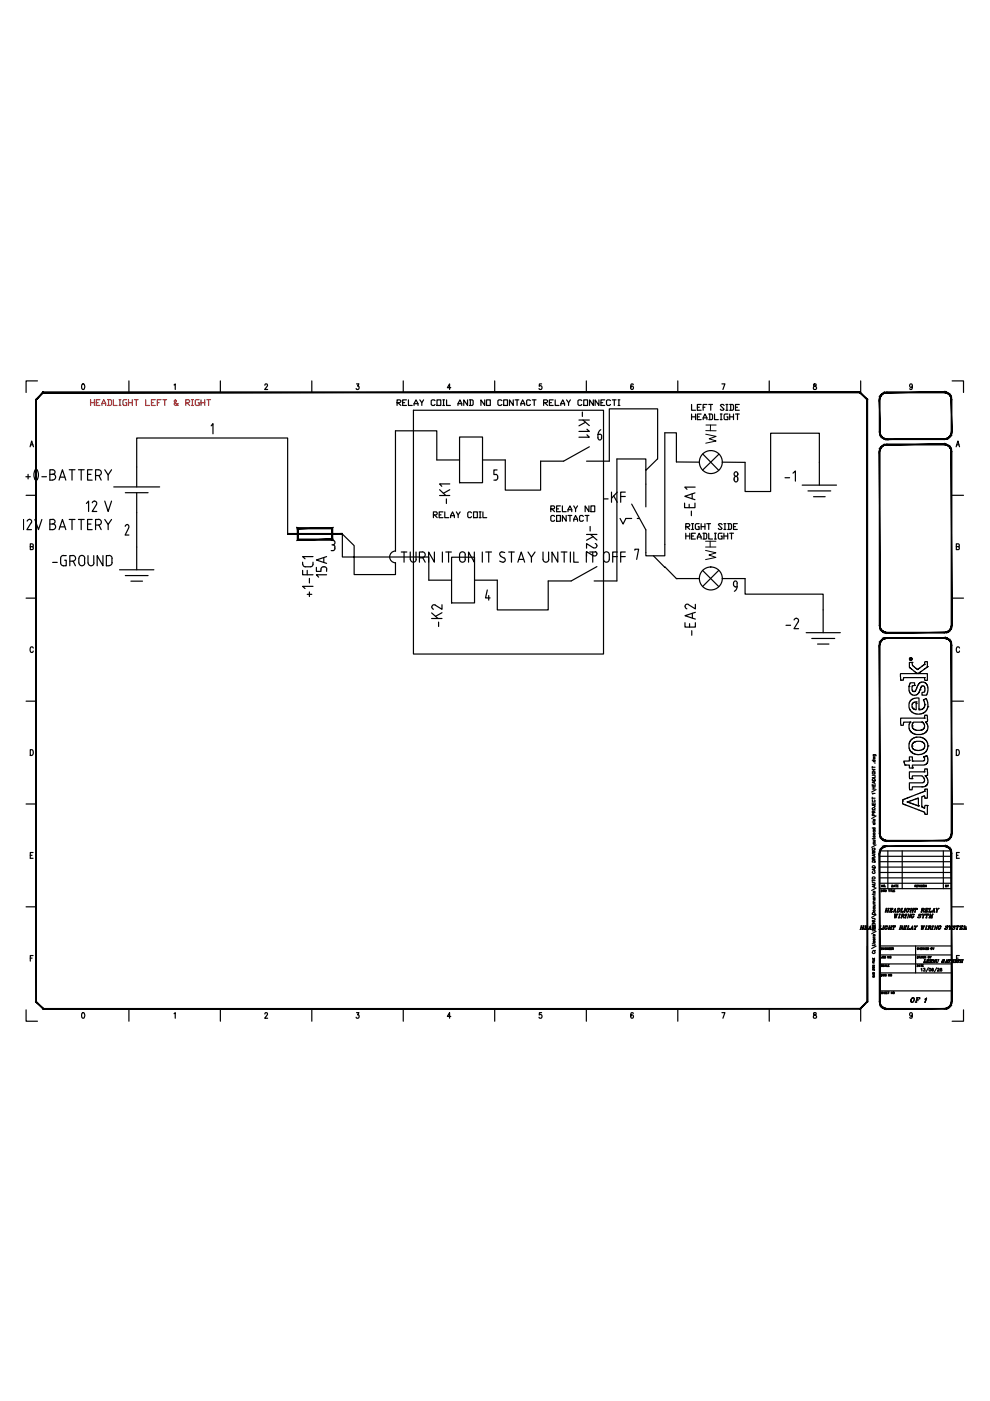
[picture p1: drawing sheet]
<svg xmlns="http://www.w3.org/2000/svg" width="210mm" height="297mm" viewBox="0 0 210 297" stroke-linecap="round" stroke-linejoin="round" font-family="sans-serif">
<defs><g id="words">
<text font-size="5.7" x="9.9" y="121.4">-GROUND</text>
<g font-size="5.3">
<text x="125.2" y="94.5">6</text>
<text x="152.8" y="95.2" transform="rotate(-90 152.8 95.2)">WH</text>
<text x="96.3" y="107.9" transform="rotate(-90 96.3 107.9)">-K1</text>
<text x="126.6" y="107.6">-KF</text>
<text x="165.1" y="103.4">-1</text>
<text x="16.9" y="109.7">12 V</text>
<text x="148.2" y="110.4" transform="rotate(-90 148.2 110.4)">-EA1</text>
<text x="127.4" y="119.2" transform="rotate(-90 127.4 119.2)">-K22</text>
<text x="152.8" y="119.9" transform="rotate(-90 152.8 119.9)">WH</text>
<text x="70.2" y="123.5" transform="rotate(-90 70.2 123.5)">15A</text>
<text x="94.5" y="134.1" transform="rotate(-90 94.5 134.1)">-K2</text>
<text x="148.2" y="135.8" transform="rotate(-90 148.2 135.8)">-EA2</text>
<text x="165.5" y="134.4">-2</text>
</g>
<text font-size="4.9" x="153.1" y="126.3">9</text>
<text font-size="4" x="191.9" y="213.8">OF</text>
<text font-size="3.1" x="199.3" y="189.1">BY</text>
</g></defs>
<!-- layer: Title blocks -->
<g fill="none" stroke="#000" stroke-width=".25">
<path d="M6.4 94.7l.3-1.2 .4 1.2M6.5 94.3h.5M7.9 80.8h-2.4v2.4M17.5 81.4h.1a.65 .65 0 0 1 .4 .6 .65 .65 0 0 1-.4 .6l-.3-.2v-.3zM27.3 80.8v2.4M36.9 81.6l.3-.2v1.2M46.7 80.8v2.4M56.2 81.7v-.1a.29 .29 0 0 1 .4-.2 .29 .29 0 0 1 .1 .5l-.6 .7h.7M66.1 80.8v2.4M75.6 81.4h.5l-.3 .5a.35 .35 0 0 1 .3 .5 .35 .35 0 0 1-.6 0M85.5 80.8v2.4M95.6 82.2h-.7l.4-.8v1.2"/>
<path d="M104.9 80.8v2.4M114.8 81.4h-.4v.5a.38 .38 0 0 1 .5 .3 .38 .38 0 0 1-.6 .3v-.1M124.3 80.8v2.4M134.3 81.6l-.2-.2a.7 .7 0 0 0-.1 1.2 .33 .33 0 0 0 .3-.5 .33 .33 0 0 0-.5-.1l-.1 .2M143.7 80.8v2.4M153.1 81.4h.6l-.4 1.2M163.1 80.8v2.4M172.5 81.4v.4a.45 .45 0 0 1 .5 .2 .45 .45 0 0 1-.1 .6 .37 .37 0 0 1-.5-.4 .37 .37 0 0 1 .5-.3l.1-.5zM182.5 80.8v2.4M193.4 81.8l-.1 .3a.32 .32 0 0 1-.4-.1 .32 .32 0 0 1 .1-.5 .32 .32 0 0 1 .4 .1l-.1 .9-.2 .1-.2-.2M201.9 80.8h2.4v2.4M202.7 94.7l.4-1.2 .3 1.2"/>
<path d="M202.8 94.3h.5M5.5 105h2.1M6.4 115.9h.6v-.5l-.6-.1v1.2h.6l.1-.4-.3-.2M201.9 105h2.4M202.8 115.9h.5l.1-.5-.6-.1v1.2h.5l.1-.4-.2-.2M5.5 126.8h2.1M7.1 137.4l-.2-.2a.59 .59 0 0 0-.6 .4 .59 .59 0 0 0 .4 .7h.2l.2-.3M201.9 126.8h2.4M203.4 137.4l-.1-.2a.6 .6 0 0 0-.6 .4 .6 .6 0 0 0 .3 .7h.3l.1-.3M5.5 148.7h2.1M6.4 158.9a.65 .65 0 0 1 .7 .5 .65 .65 0 0 1-.2 .7l-.5 .1zM201.9 148.7h2.4"/>
<path d="M202.8 158.9a.65 .65 0 0 1 .6 .5 .65 .65 0 0 1-.2 .7l-.4 .1zM5.5 170.5h2.1M201.9 170.5h2.4M5.5 192.3h2.1M6.4 181.3h.4M7 180.7h-.6v1.3h.6M201.9 192.3h2.4M202.8 181.3h.3M203.4 180.7h-.6v1.3h.6M5.5 214.1v2.4h2.4M6.4 203.1h.4M7 202.6h-.6v1.2"/>
<path d="M17.5 214.7h.1a.65 .65 0 0 1 .4 .6 .65 .65 0 0 1-.4 .6l-.3-.2v-.3zM27.3 213.9v2.6M36.9 214.9l.3-.2v1.2M46.7 213.9v2.6M56.2 215v-.1a.29 .29 0 0 1 .4-.2 .29 .29 0 0 1 .1 .5l-.6 .7h.7M66.1 213.9v2.6M75.6 214.7h.5l-.3 .5a.35 .35 0 0 1 .3 .5 .35 .35 0 0 1-.6 0M85.5 213.9v2.6M95.6 215.5h-.7l.4-.8v1.2M104.9 213.9v2.6M114.8 214.7h-.4v.5a.38 .38 0 0 1 .5 .3 .38 .38 0 0 1-.6 .3v-.1M124.3 213.9v2.6"/>
<path d="M134.3 214.9l-.2-.2a.7 .7 0 0 0-.1 1.2 .33 .33 0 0 0 .3-.5 .33 .33 0 0 0-.5-.1l-.1 .2M143.7 213.9v2.6M153.1 214.7h.6l-.4 1.2M163.1 213.9v2.6M172.5 214.7v.4a.45 .45 0 0 1 .5 .2 .45 .45 0 0 1-.1 .6 .37 .37 0 0 1-.5-.4 .37 .37 0 0 1 .5-.3l.1-.5zM182.5 213.8v2.7M193.4 215.1l-.1 .3a.32 .32 0 0 1-.4-.1 .32 .32 0 0 1 .1-.5 .32 .32 0 0 1 .4 .1l-.1 .9-.2 .1-.2-.2M202.8 203.1h.3M203.4 202.6h-.6v1.2M204.3 214.1v2.4h-2.4"/>
</g>
<!-- layer: TITLE -->
<g fill="none" stroke="#000" stroke-width=".25">
<path d="M183.9 84.7v8.5M184.9 170.8h.6v.2l-.1 .1M184.9 170.2v.4h.6v-.4M184.9 166.3v.4h.6v-.4M184.9 162.5v.4M184.9 169v.4M184.9 175.5h.6M184.9 174.3h.6M184.9 169.2h.6M184.9 167.3h.6M184.9 166.9h.6M184.9 164.4h.6"/>
<path d="M184.9 163.5h.6M184.9 163.1h.6M184.9 162.7h.6M184.9 161.2h.6M185 165.2a.31 .31 0 0 1 .3-.2 .31 .31 0 0 1 .2 .3v.2h-.6zM185.1 179.8a.25 .25 0 0 0-.2 .3 .25 .25 0 0 0 .3 .2h.1a.23 .23 0 0 0 .2-.2 .23 .23 0 0 0-.2-.3v.2M185.1 169.6a.22 .22 0 0 0-.2 .3 .22 .22 0 0 0 .3 .1h.1a.22 .22 0 0 0 .2-.1 .22 .22 0 0 0-.1-.3M185.1 163.7a.22 .22 0 0 0-.2 .2 .22 .22 0 0 0 .3 .2h.1a.21 .21 0 0 0 .2-.2 .21 .21 0 0 0-.2-.2v.2M185.2 160.5l.3 .1-.3 .2 .3 .1-.3 .1M185.2 160h.4l.1 .3M185.2 177.7v.2M185.2 178.7h.3"/>
<path d="M185.2 178.2h.3M185.2 176.1h.3M185.2 178.7a.2 .2 0 0 0 0 .3 .2 .2 0 0 0 .3-.1 .2 .2 0 0 0-.1-.2M185.2 176.6a.19 .19 0 0 0 0 .3 .19 .19 0 0 0 .3 0 .19 .19 0 0 0-.1-.3M185.2 176.1v.1a.2 .2 0 0 0 .1 .2 .2 .2 0 0 0 .2-.1l-.1-.2M185.2 175.5v.1a.21 .21 0 0 0 0 .3 .21 .21 0 0 0 .3-.1 .21 .21 0 0 0-.1-.3M185.2 172.3v-.4h-.2l-.1 .4h.6M185.2 161.2a.19 .19 0 0 0 0 .3 .19 .19 0 0 0 .3 0 .19 .19 0 0 0-.1-.3M185.2 160a.2 .2 0 0 0 0 .3 .2 .2 0 0 0 .3 0 .2 .2 0 0 0-.1-.3M185.2 163.1v.4M185.2 166.4v.3M185.2 166.9v.4"/>
<path d="M185.2 170.4v.2M185.3 172.9l-.1-.3-.2-.1-.1 .4h.6M185.4 165.7v.3M185.4 178.2l.1 .3h-.3M185.4 174.5a.18 .18 0 0 1 .1 .3 .18 .18 0 0 1-.3 0 .18 .18 0 0 1 .1-.3v.3M185.4 173.7a.18 .18 0 0 1 .1 .3 .18 .18 0 0 1-.3 0 .18 .18 0 0 1 .1-.3v.4M185.5 161.8h.1M185.5 177.7v.1h-.6M185.5 168.2h-.6l.2 .2M185.5 165.6l-.6 .2 .6 .3M185.5 164.5v.4h-.6M185.5 171.9l-.3 .2"/>
<path d="M185.7 179.1l-.9 .5M185.7 173l-.9 .6M185.7 167.4l-.9 .5M182.4 197h.2M182.5 196.3h.3M182.6 196.7h.4M182.7 196.3l-.3 .7M182.7 196.3l-.2 .7M182.8 197h.2M183 196.3h.2M183.1 196.3l-.2 .7 .2-.7M183.2 197h.6v-.1l-.1 .1"/>
<path d="M183.5 196.3h.5l-.1 .2v-.2M183.5 196.7h.2M183.5 196.3l-.2 .7M183.6 196.3l-.2 .7M183.7 196.5v.3M184.1 197h.2M184.1 197l.5-.7v.7h-.2M184.3 196.8h.3M184.5 196.4l.1 .6M184.9 196.5v.3h.6v-.3M184.9 195.9v.4h.6v-.4M184.9 195.4h.6l-.6 .4h.6"/>
<path d="M184.9 194.7l.6 .1-.1 .3h-.5M184.9 187.1l.6 .1-.1 .3h-.5M184.9 180.4l.6 .1-.6 .2 .6 .1-.6 .2M184.9 186.7h.6M184.9 186.5v.4M185 183.7a.31 .31 0 0 1 .3-.2 .31 .31 0 0 1 .2 .3v.2h-.6zM185 193.5h.4l.1 .4h-.6zM185 182.4a.33 .33 0 0 1 .4 0 .33 .33 0 0 1 .1 .4h-.6zM185 196.3h.4a.39 .39 0 0 1 .1 .5 .39 .39 0 0 1-.3 .2h-.4M185.1 184.8a.22 .22 0 0 0-.2 .2 .22 .22 0 0 0 .3 .2h.1a.22 .22 0 0 0 .2-.2 .22 .22 0 0 0-.1-.2M185.2 198.6l.1 .2M185.2 198.8h.3"/>
<path d="M185.2 191.9h.3M185.2 191.6h.3M185.2 190.2h.3M185.2 189.5v.2M185.2 196.3l-.3 .7M185.2 196.3l-.2 .7M185.2 199.5v.3l.2-.3v.3M185.2 198.1v.4l.2-.3h.1l-.1 .3M185.2 192.3v.1a.2 .2 0 0 0 0 .3 .2 .2 0 0 0 .3-.1 .2 .2 0 0 0-.1-.3M185.2 189v.3l.2-.3h.1l-.1 .3M185.2 182.2v-.4h-.2l-.1 .4h.6M185.2 196.1v.2"/>
<path d="M185.2 196.6v.2M185.4 196.3a.43 .43 0 0 1-.2 .7M185.4 181.2v.3M185.4 184.2v.3M185.4 187.8v.3M185.4 199a.18 .18 0 0 1 .1 .3 .18 .18 0 0 1-.3 0 .18 .18 0 0 1 .1-.3v.4M185.4 191.9l.1 .2-.3 .1M185.4 190.4l.1 .1a.2 .2 0 0 1 0 .3 .2 .2 0 0 1-.3-.1 .2 .2 0 0 1 .1-.3v.4M185.5 197v.3h-.6M185.5 191.3h-.3l.1 .3M185.5 191h-.3l.1 .3M185.5 189.9l-.3 .1 .1 .2"/>
<path d="M185.5 189.5v.1h-.6M185.5 187.7l-.6 .2 .6 .3M185.5 184.1l-.6 .2 .6 .3M185.5 181.1l-.6 .2 .6 .3M185.5 181.8l-.3 .2M185.7 197.5l-.9 .5M185.7 194l-.9 .5M185.7 188.3l-.9 .5M186.3 197h.6v-.2l-.1 .2M186.5 187.3h15.2M186.5 186.1h15.2M186.5 185h15.2"/>
<path d="M186.5 183.8h15.2M186.5 182.7h15.2M186.5 181.6h15.2M186.5 180.4h15.2M186.5 188.4h15.2M186.5 196.3h.3M186.7 196.3l-.2 .7M186.8 188.7l.3 .1-.1 .2h-.2zM187.1 197h.2M187.2 187.6v.4l-.3-.4v.4M187.2 188.7l.1 .3 .1-.3 .1 .3 .1-.3M187.3 196.3h.2"/>
<path d="M187.4 196.3l-.3 .7M187.6 193.4h.3M187.7 188h.1M187.9 196.3h-.1a.47 .47 0 0 0-.1 .7M187.9 192.6h.2M187.9 188.8l-.1-.1-.2 .1 .1 .2h.2l-.1-.1M187.9 193h.4M187.9 196.8h.3M187.9 192.6l-.1 .8 .2-.8M188 196.8l-.2 .2M188.1 196.4v.1a.3 .3 0 0 0-.4-.2 .3 .3 0 0 0-.1 .5l.1 .2 .4-.2M188.1 193.4h.2"/>
<path d="M188.2 180.4v8M188.3 197h.2M188.3 192.6h.2M188.4 188.7h.2M188.4 197l.2-.7-.1 .7M188.4 192.6l-.2 .8M188.5 188.7v.3M188.5 196.3h.3M188.5 193.4h.6v-.2l-.1 .2M188.5 196.7h.5M188.7 188.7v.3M188.8 192.6h.5v.2v-.2"/>
<path d="M188.8 197h.2M188.8 193h.2M188.8 188.7h.3M188.9 192.6l-.2 .8M189 188.7v.3M189 196.3h.2M189 192.8v.3M189.1 187.6l.2 .2v.2h-.2zM189.1 196.3l-.3 .7M189.2 188.7v.3h.2M189.3 197h.2M189.3 193.4h.3"/>
<path d="M189.4 196.3l-.1 .2v-.2h.6l-.1 .2v-.2M189.4 193.4l.5-.8v.8M189.5 188l.1-.4 .2 .4M189.5 188.9h.1M189.5 187.9h.2M189.6 193.2h.3M189.6 196.3l-.2 .7 .2-.7M189.6 193.8h.3M189.7 188.7h-.2v.3h.2M189.7 193.8v.8l.3-.8-.1 .8 .4-.8M189.8 193.4h.2M189.8 193.8l-.1 .7"/>
<path d="M189.9 187.6h.2M189.9 192.7v.7M190 187.6v.4M190.1 193.8l-.1 .7M190.2 187.9h.1M190.2 193.8h.2M190.4 192.6h.3a.42 .42 0 0 1 .1 .5 .42 .42 0 0 1-.4 .3h-.3M190.4 187.6h-.2v.4h.2M190.4 192.6l-.2 .8M190.4 194.6h.3M190.5 192.6l-.2 .8M190.7 192.6a.42 .42 0 0 1 .1 .5 .42 .42 0 0 1-.4 .3"/>
<path d="M190.7 193.8h.2M190.7 197h.2M190.8 193.8l-.2 .8M190.9 196.3l.5 .1-.1 .2-.4 .1M191 193.4h.5v-.2l-.1 .2M191 196.3l-.3 .7M191 194.6h.2M191 196.3l-.2 .7M191.1 196.7l.1 .3 .1-.1M191.2 196.7l.1 .3M191.2 192.6h.2M191.2 193.8l.5 .2-.1 .2h-.4"/>
<path d="M191.2 196.3v.4M191.3 180.4v8M191.3 192.6l-.3 .8M191.3 193.8l-.2 .8M191.4 194.2l.2 .4 .1-.1M191.5 194.3l.2 .2M191.5 197h.5l.1-.1-.1 .1M191.6 193.8l.1 .2-.2 .2M191.6 193.4h.3M191.7 196.3h.5v.2v-.2M191.7 196.7h.2M191.8 194.6h.3"/>
<path d="M191.8 196.3l-.2 .7M191.8 192.6h.3M191.9 194.6l.2-.8-.1 .8M192 192.6l-.2 .8 .2-.8M192 196.5l-.1 .3M192 193.8h.3M192.3 197h.5l.1-.2-.1 .2M192.3 194.6h.2M192.5 192.6h-.1a.43 .43 0 0 0-.1 .8M192.5 196.3h.2M192.5 193.1h.2M192.5 193.8h.1"/>
<path d="M192.6 196.3l-.2 .7M192.7 192.7v.1a.32 .32 0 0 0-.5 .1 .32 .32 0 0 0 .3 .4l.1-.2-.2 .3M192.9 194.5l-.3-.7-.2 .8M192.9 193.4h.2M193 193.8h.2M193 197h.2M193 197l.5-.7v.7M193.1 193.8l-.2 .8-.3-.6M193.1 192.6h.2M193.1 193h.4M193.2 192.6l-.2 .8M193.2 196.8h.3"/>
<path d="M193.3 193.4h.3M193.4 197h.2M193.4 193.4l.3-.8-.2 .8M193.4 196.4l.1 .6M193.5 193.8l-.1 .1a.47 .47 0 0 0 0 .7M193.5 192.6h.3M193.5 194.3h.3M193.7 193.9l.1-.1-.1 .2a.27 .27 0 0 0-.3-.2 .27 .27 0 0 0-.2 .4 .25 .25 0 0 0 .1 .4 .25 .25 0 0 0 .4-.3l-.3 .3M193.9 193.4h.2M193.9 196.3h.2M193.9 197h.2M194 192.6l-.1 .2v-.2h.5v.2v-.2"/>
<path d="M194 197l.1-.3-.1-.4 .1 .4-.1 .3M194 187.9l.3-.2-.3-.1v.4M194.1 187.9l.2 .1M194.2 192.6l-.2 .8M194.3 196.3h.2M194.4 187.9h.1M194.5 196.3l-.4 .4M194.6 187.6h-.2v.4h.2M194.7 187.6l.2 .4 .1-.4M194.8 194l.4 .4-.2 .2-.3-.2-.1 .2 .1-.1M195.1 187.6v.4M195.2 193.9l.1-.1v.2a.22 .22 0 0 0-.3-.2 .22 .22 0 0 0-.2 .3l.4 .2"/>
<path d="M195.2 193.4h.3M195.3 196.3h.3M195.4 193.4l.2-.8-.2 .8M195.4 192.6h.5v.3l-.4 .1M195.4 196.3v.7l.3-.7v.7l.3-.7M195.5 187.7h-.3l.3 .3h-.3M195.5 196.3l-.1 .7M195.6 194.6h.2M195.6 187.6v.4M195.7 193l.2 .4-.1-.4M195.7 193.8v.8M195.7 196.3v.7"/>
<path d="M195.8 193.8h-.2l.2 .4-.1 .4M195.8 192.6l.1 .2-.1 .2M195.9 196.3h.2M196 193.8h.2M196.1 193.4h.5l.1-.2-.2 .2M196.2 193.8l-.4 .4M196.2 197h.2M196.3 192.6h.5v.2v-.2M196.3 194.6h.2M196.3 193h.2M196.4 193.8l-.1 .2v-.2h.6l-.1 .2v-.2M196.4 196.3h.2"/>
<path d="M196.4 187.6v.4l-.2-.4v.4M196.4 192.6l-.2 .8M196.5 196.3l-.3 .7M196.5 192.8v.3M196.6 193.8l-.2 .8M196.7 197h.2M196.9 193.4h.5l.1-.2-.2 .2M196.9 196.3h.5l-.1 .3-.4 .1M196.9 194.6h.2M197 196.3l-.2 .7 .2-.7M197 194.6l.3-.8v.8l.4-.8-.2 .8M197.1 196.7l.2 .3 .1-.1"/>
<path d="M197.1 192.6h.2M197.1 193.8h.2v.7M197.2 196.7l.2 .3M197.2 192.6l-.2 .8M197.3 196.3l.1 .2-.2 .2M197.4 194.6h.3M197.5 197h.3M197.6 193.4h.2M197.7 193.8h.2M197.7 196.3h.2M197.8 193.2h.3M197.8 193.8l-.2 .8"/>
<path d="M197.8 196.3l-.2 .7M197.9 196.3l-.3 .7M198 193.4h.2M198 197h.2M198.1 192.7v.7v-.8l-.5 .8M198.2 196.3h.1M198.4 192.6h.3M198.4 193.4h.3M198.5 192.6l.1 .8M198.6 192.6v.8M198.6 196.9l-.3-.6-.2 .7M198.7 196.3h.2"/>
<path d="M198.8 196.3l-.2 .7-.3-.6M198.9 192.6h.2M199 192.6l-.3 .4M199.2 196.3h-.1a.43 .43 0 0 0 0 .7M199.2 196.8h.3M199.4 196.4l.1 .1a.35 .35 0 0 0-.6 .1 .35 .35 0 0 0 .2 .4l.3-.2-.3 .2M200 180.4v8M200.5 196.5l.4 .3a.23 .23 0 0 1-.3 .3 .23 .23 0 0 1-.2-.3l-.1 .2h.1M200.9 196.4l.1 .1-.1-.2-.4 .1 .4 .4M201.2 196.3h.3M201.2 197h.3M201.3 196.3l.2 .4-.1 .3 .1-.3-.1-.4"/>
<path d="M201.7 196.3h.2M201.8 196.3l-.3 .4M202 196.5l.4 .2a.23 .23 0 0 1-.1 .3 .23 .23 0 0 1-.3-.2v.2M202.5 196.4v.1a.21 .21 0 0 0-.2-.2 .21 .21 0 0 0-.2 .2l.3 .3M202.8 197h.2M202.9 196.3l-.1 .2v-.2h.6l-.1 .2v-.2M203.1 196.3l-.2 .7 .2-.7M203.4 197h.5l.1-.1-.1 .1M203.7 196.3h.5l-.1 .2v-.2M203.7 196.7h.2M203.7 196.3l-.2 .7M203.9 196.5v.3"/>
<path d="M204.2 197h.2M204.4 196.3h.2v.7M204.7 197h.2M204.9 196.5l-.3 .5-.1-.7-.2 .7M204.9 196.8l-.1 .2 .1-.1M183.9 200.6v11.8M184.9 200.1l.6 .1-.1 .3h-.5M185 205.5l.3-.1 .1 .3h-.4zM185 205h.4l-.4 .1 .4 .1-.4 .1M185 203.9v.3h.4M185 203.1v.3h.4v-.3M185 203.8h.4"/>
<path d="M185.1 206.2h.3v.2h-.4zM185.1 201.7a.22 .22 0 0 0-.2 .3 .22 .22 0 0 0 .3 .2h.1a.22 .22 0 0 0 .2-.2 .22 .22 0 0 0-.1-.3M185.1 207v.2l.3-.1-.1-.1M185.1 204.6v.3l.3-.1v-.2l-.1 .1M185.2 201.5h.1M185.2 203.2v.2M185.2 204v.2M185.3 206.6v.2M185.4 206.5l-.4 .2 .4 .1M185.4 203.5v.2h-.4M185.5 201.5h.1M185.7 200.6l-.9 .5"/>
<path d="M186.5 210.1h15.2M186.5 206.3h15.2M186.5 204.4h15.2M186.5 202.5h15.2M186.5 200.6h15.2M186.8 206.6l.3 .1-.1 .3h-.2zM186.8 201.1h.2M187 202.8v.3l-.2-.1M187.1 200.9h-.3v.4h.3M187.1 210.4l-.2-.1-.1 .1 .3 .2h-.3M187.1 204.6h-.3l.3 .2v.1h-.3M187.2 210.3v.4"/>
<path d="M187.2 210.5h.2M187.2 206.6l.1 .4 .1-.4 .1 .4 .1-.4M187.4 200.9v.4l-.2-.4v.4M187.4 210.3v.4M187.5 204.6l-.2-.1-.1 .2 .1 .2 .2-.1M187.5 202.9l.3-.1h-.3v.3h.2v-.2M187.6 204.9l.1-.4 .2 .4M187.6 210.5h.1M187.6 204.8h.2M187.8 210.3h-.2v.4h.2M187.9 201a.16 .16 0 0 0-.3 0 .16 .16 0 0 0 0 .2 .16 .16 0 0 0 .3 0h-.1M187.9 206.7h-.3l.1 .3 .2-.1-.1-.1"/>
<path d="M187.9 210.5h.2M187.9 200.9v.4M188 204.5v.4h.2M188.2 210.3h-.3v.4h.3M188.3 210.3h.2M188.3 204.7h.1M188.4 200.9v.4l-.3-.4v.4M188.4 210.3v.4M188.5 202.8v.3l-.3-.3v.3M188.5 201.1h.2M188.5 204.5h-.2v.4h.2M188.6 206.6v.4l-.2-.4v.4"/>
<path d="M188.8 200.9h-.3v.4h.3M188.8 201.1h.2M189.1 200.9h-.3v.4h.3M189.2 201.1l.2-.2h-.2v.4M189.2 210.3v.4l-.2-.4v.4M189.3 201.1l.1 .2M194.1 200.6v5.7M194.5 204.5l.2 .2-.1 .2h-.1zM194.5 202.8l.2 .1-.1 .2h-.1zM194.7 201l-.2-.1v.3l.1 .1 .1-.1M194.8 204.9l.2-.4 .1 .4M194.8 202.9h.3v-.1h-.3v.3"/>
<path d="M194.8 201.1h.3M194.8 200.9v.4M194.9 204.8h.2M195 202.9l.1 .2M195.1 200.9v.4M195.2 203.1l.2-.3 .1 .3M195.2 201.1h.2M195.2 204.5h.3M195.3 205.4l.1-.1v.6M195.3 203h.1M195.4 204.5v.4M195.5 200.9h-.3v.4h.3"/>
<path d="M195.6 204.7h.1M195.6 202.8l.1 .3 .1-.3 .1 .3 .1-.3M195.8 204.5h-.2v.4h.2M195.8 205.3h.3l-.2 .2a.2 .2 0 0 1 .2 .2 .2 .2 0 0 1-.1 .2 .2 .2 0 0 1-.3-.1M195.8 204.1h.4l.1-.2-.1 .2M195.9 201a.16 .16 0 0 0-.3 0 .16 .16 0 0 0 0 .2 .16 .16 0 0 0 .3 0M195.9 200.9v.4M196 203.5h.2M196 201.1l.2 .2M196.1 203.5l-.2 .6 .2-.6M196.2 200.9l-.3 .3M196.3 202.8v.3l-.3-.3v.3"/>
<path d="M196.3 201.1h.2M196.4 204.1h.4l.1-.2-.1 .2M196.5 203.5h.5v.2v-.2M196.6 200.9h-.3v.4h.3M196.6 203.8h.2M196.6 203.5l-.1 .6M196.7 200.9l.2 .1-.1 .3h-.1zM196.7 203.5l-.2 .6M196.8 202.9h.2v-.1h-.2v.3h.2v-.2M196.8 203.7v.2M196.8 205.2l-.5 .9M197 204.1l.6-.2-.1 .2"/>
<path d="M197.2 202.8l.1 .1 .2-.1M197.2 203.5h.4v.2v-.2M197.3 203.8h.1M197.3 202.9v.2M197.3 203.5l-.2 .6M197.3 203.5l-.1 .6M197.4 201.1l.2-.2h-.2v.4h.2v-.2M197.5 203.7l-.1 .2M197.7 204.1h.2M197.8 200.9l.1 .2 .2-.2M197.9 205.4v-.1a.25 .25 0 0 0-.3 .3 .25 .25 0 0 0 .3 .2 .18 .18 0 0 0-.1-.2 .18 .18 0 0 0-.2 .1M197.9 203.5h.1"/>
<path d="M197.9 201.1v.2M198.2 204l-.2-.5-.2 .6M198.3 203.5h.4M198.4 203.5l-.2 .6-.2-.5M198.6 203.5l-.2 .4 .2 .2 .2-.1 .2-.5M198.6 203.5v.6M198.6 205.2l-.5 .9M198.8 205.4a.17 .17 0 0 1 .2-.1 .17 .17 0 0 1 0 .3l-.3 .3h.5M198.9 203.5h.2M199.7 205.4l-.1-.1a.25 .25 0 0 0-.3 .3 .25 .25 0 0 0 .4 .2 .19 .19 0 0 0-.1-.3 .19 .19 0 0 0-.3 .2M199.8 203.6l.3 .3a.21 .21 0 0 1-.2 .2 .21 .21 0 0 1-.2-.2l.1 .1M200.2 203.5v.2v-.2l-.4 .1 .3 .3"/>
<path d="M200.3 204.1h.3M200.6 203.9h.2M200.7 204.1h.2M200.8 203.5v.6v-.6l-.4 .6M201.1 204.1h.2M201.2 203.5l-.1 .2 .1-.2h.4l-.1 .2v-.2M201.4 203.5l-.2 .6 .2-.6M201.6 204.1h.2M201.7 204.1l.2-.6-.2 .6M201.8 203.5h.2M201.8 203.8h.4M202 204.1h.2"/>
<path d="M202.2 203.5h.2M202.3 203.5l-.2 .6M202.4 204.1h.2M202.6 203.5h.2M202.7 203.5l-.2 .6M202.9 203.6l.4 .3a.21 .21 0 0 1-.2 .2 .21 .21 0 0 1-.3-.2l.1 .1M203.3 203.5l.1 .1a.21 .21 0 0 0-.3-.1 .21 .21 0 0 0-.1 .2l.3 .2M203.5 204.1h.2M203.6 204.1l.1-.6-.1 .6M203.7 203.5h.2M203.7 203.8h.3M203.9 204.1h.2"/>
<path d="M204 203.5h.2M204.1 203.5l-.2 .6 .3-.6"/>
<circle cx="185.2" cy="171.5" r=".27"/>
<circle cx="185.3" cy="177.3" r=".19"/>
<circle cx="185.2" cy="186.1" r=".27"/>
<circle cx="185.3" cy="193.1" r=".2"/>
<circle cx="187.5" cy="187.8" r=".18"/>
<circle cx="195.9" cy="187.8" r=".18"/>
<circle cx="187.3" cy="202.9" r=".18"/>
<circle cx="188.8" cy="202.9" r=".18"/>
<circle cx="188.9" cy="206.7" r=".18"/>
<circle cx="189.5" cy="210.5" r=".18"/>
<circle cx="197.2" cy="205.6" r=".27"/>
</g>
<g fill="#000" stroke="#000" stroke-width=".21">
<path d="M186.4 91.6h.2l-.1 .5zM186.6 91.6l-.1 .5 .2-.1zM186.5 92.1l.2-.1v.5zM186.7 92v.5l.2-.1zM186.7 92.5l.2-.1 .2 .5zM186.9 92.4l.2 .5 .1-.2zM187.2 92.7l.3 .4-.4-.2zM187.2 92.7l.3 .4 .1-.2zM187.6 92.9l.4 .3-.5-.1zM187.6 92.9l.4 .3v-.2z"/>
<path d="M186.4 95.7l.2 36.9v-36.9zM186.4 95.7l.2 36.9h-.2z"/>
<path d="M186.4 84.7l.2 6.9v-6.9zM186.4 84.7l.2 6.9h-.2z"/>
<path d="M187.5 94.2l.5-.1v.2zM187.5 94.2l.1 .2 .4-.1zM187.1 94.5l.4-.3 .1 .2zM187.1 94.5l.1 .1 .4-.2zM186.7 94.8l.4-.3 .1 .1zM186.7 94.8l.2 .1 .3-.3zM186.7 94.8l.2 .1-.4 .4zM186.5 95.3h.2l.2-.4zM186.5 95.3h.2l-.3 .4zM186.7 95.3l-.3 .4h.2z"/>
<path d="M187.5 83.2l.5-.1v.2zM187.5 83.2l.1 .2 .4-.1zM187.1 83.4l.4-.2 .1 .2zM187.1 83.4l.1 .2 .4-.2zM186.7 83.8l.4-.4 .1 .2zM186.7 83.8l.2 .1 .3-.3zM186.7 83.8l.2 .1-.4 .3zM186.5 84.2l.2 .1 .2-.4zM186.5 84.2l.2 .1-.3 .4zM186.7 84.3l-.3 .4h.2z"/>
<path d="M188 83.3h12.2v-.2zM188 83.1h12.2l-12.2 .2z"/>
<path d="M188 93.2h12.2v-.2zM188 93h12.2l-12.2 .2z"/>
<path d="M188 94.3h12.2v-.2zM188 94.1h12.2l-12.2 .2z"/>
<path d="M200.2 93l.5 .1-.5 .1zM200.2 93l.5 .1-.1-.2zM200.6 92.9h.6l-.5 .2zM200.6 92.9h.6l-.1-.2zM201.1 92.7l.4-.2-.3 .4zM201.4 92.4l-.3 .3 .4-.2zM201.4 92.4l.3-.3-.2 .4zM201.6 92l-.2 .4 .3-.3zM201.8 91.6l-.1 .5-.1-.1zM201.7 91.6l-.1 .4 .2-.4z"/>
<path d="M201.7 95.7l.1 36.9v-36.9zM201.7 95.7l.1 36.9h-.1z"/>
<path d="M201.7 84.7l.1 6.9v-6.9zM201.7 84.7l.1 6.9h-.1z"/>
<path d="M201.7 95.3l.1 .4h-.1zM201.6 95.3l.1 .4v-.4zM201.5 94.8l.2 .5h-.1zM201.4 94.9l.2 .4-.1-.5zM201.2 94.5l.3 .3-.1 .1zM201.2 94.5l-.1 .1 .3 .3zM200.7 94.2l.5 .3-.1 .1zM200.7 94.2l-.1 .2 .5 .2zM200.2 94.1l.5 .1-.1 .2zM200.2 94.1v.2l.4 .1z"/>
<path d="M201.7 84.2l.1 .5h-.1zM201.6 84.3l.1 .4v-.5zM201.5 83.8l.2 .4-.1 .1zM201.4 83.9l.2 .4-.1-.5zM201.2 83.4l.3 .4-.1 .1zM201.2 83.4l-.1 .2 .3 .3zM200.7 83.2l.5 .2-.1 .2zM200.7 83.2l-.1 .2 .5 .2zM200.2 83.1l.5 .1-.1 .2zM200.2 83.1v.2l.4 .1z"/>
<path d="M186.4 132.6h.2l-.1 .5zM186.6 132.6l-.1 .5 .2-.1zM186.5 133.1l.2-.1v.5zM186.7 133v.5h.2zM186.7 133.5h.2l.2 .4zM186.9 133.5l.2 .4 .1-.1zM187.2 133.8l.3 .3-.4-.2zM187.2 133.8l.3 .3 .1-.1zM187.6 134l.4 .2-.5-.1zM187.6 134l.4 .2v-.1z"/>
<path d="M186.4 136.8l.2 39.9v-39.9zM186.4 136.8l.2 39.9h-.2z"/>
<path d="M188 134.1v.1l12.2-.1zM188 134.2l12.2-.1v.1z"/>
<path d="M188 135.2v.2l12.2-.2zM188 135.4l12.2-.2v.2z"/>
<path d="M187.5 135.2h.5v.2zM187.5 135.2l.1 .3 .4-.1zM187.1 135.5l.4-.3 .1 .3zM187.1 135.5l.1 .1 .4-.1zM186.7 135.8l.4-.3 .1 .1zM186.7 135.8l.2 .2 .3-.4zM186.7 135.8l.2 .2-.4 .3zM186.5 136.3h.2l.2-.3zM186.5 136.3h.2l-.3 .5zM186.7 136.3l-.3 .5h.2z"/>
<path d="M200.2 134.1h.5l-.5 .1zM200.2 134.1h.5l-.1-.1zM200.6 134l.6-.1-.5 .2zM200.6 134l.6-.1-.1-.1zM201.1 133.8l.4-.3-.3 .4zM201.1 133.8l.4-.3h-.1zM201.4 133.5l.3-.4-.2 .4zM201.6 133l-.2 .5 .3-.4zM201.8 132.6l-.1 .5-.1-.1zM201.7 132.6l-.1 .4 .2-.4z"/>
<path d="M201.7 136.3l.1 .5h-.1zM201.6 136.3l.1 .5v-.5zM201.5 135.8l.2 .5h-.1zM201.4 136l.2 .3-.1-.5zM201.2 135.5l.3 .3-.1 .2zM201.2 135.5l-.1 .1 .3 .4zM200.7 135.2l.5 .3-.1 .1zM200.7 135.2l-.1 .3 .5 .1zM200.2 135.2h.5l-.1 .3zM200.2 135.2v.2l.4 .1z"/>
<path d="M201.7 136.8l.1 39.9v-39.9zM201.7 136.8l.1 39.9h-.1z"/>
<path d="M186.4 176.7h.2l-.1 .5zM186.6 176.7l-.1 .5h.2zM186.5 177.2h.2v.5zM186.7 177.2v.5l.2-.1zM186.7 177.7l.2-.1 .2 .4zM186.9 177.6l.2 .4 .1-.1zM187.2 177.9l.3 .4-.4-.3zM187.2 177.9l.3 .4 .1-.2zM187.6 178.1l.4 .2h-.5zM187.6 178.1l.4 .2v-.1z"/>
<path d="M188 178.2v.1l12.2-.1zM188 178.3l12.2-.1v.1z"/>
<path d="M188 179.3v.2l12.2-.2zM188 179.5l12.2-.2v.2z"/>
<path d="M187.5 179.4l.5-.1v.2zM187.5 179.4l.1 .2 .4-.1zM187.1 179.6l.4-.2 .1 .2zM187.1 179.6l.1 .2 .4-.2zM186.7 179.9l.4-.3 .1 .2zM186.7 179.9l.2 .2 .3-.3zM186.7 179.9l.2 .2-.4 .3zM186.5 180.4l.2 .1 .2-.4zM186.5 180.4l.2 .1-.3 .4zM186.7 180.5l-.3 .4h.2z"/>
<path d="M200.2 178.2l.5 .1h-.5zM200.2 178.2l.5 .1-.1-.2zM200.6 178.1l.6-.1-.5 .3zM200.6 178.1l.6-.1-.1-.1zM201.1 177.9l.4-.2-.3 .3zM201.1 177.9l.4-.2-.1-.1zM201.4 177.6l.3-.4-.2 .5zM201.6 177.2l-.2 .4 .3-.4zM201.8 176.7l-.1 .5h-.1zM201.7 176.7l-.1 .5 .2-.5z"/>
<path d="M186.4 180.9l.2 31.5v-31.5zM186.4 180.9l.2 31.5h-.2z"/>
<path d="M201.7 180.4l.1 .5h-.1zM201.6 180.5l.1 .4v-.5zM201.5 179.9l.2 .5-.1 .1zM201.4 180.1l.2 .4-.1-.6zM201.2 179.6l.3 .3-.1 .2zM201.2 179.6l-.1 .2 .3 .3zM200.7 179.4l.5 .2-.1 .2zM200.7 179.4l-.1 .2 .5 .2zM200.2 179.3l.5 .1-.1 .2zM200.2 179.3v.2l.4 .1z"/>
<path d="M201.7 180.9l.1 31.5v-31.5zM201.7 180.9l.1 31.5h-.1z"/>
<path d="M183.8 84.8v127.5l.2 .1zM183.8 84.8l.2-.1v127.7zM182.3 83.3l1.5 1.5 .2-.1zM182.4 83.1l1.6 1.6-1.7-1.4zM9.2 83.3h173.1l.1-.2zM9.1 83.1h173.3l-173.2 .2zM9.1 83.1l-1.4 1.7 1.5-1.5zM9.1 83.1l-1.4 1.7-.1-.1zM7.6 84.7l.1 127.6v-127.5zM7.6 84.7l.1 127.6-.1 .1zM7.6 212.4l1.6 1.4-1.5-1.5zM7.6 212.4l1.6 1.4-.1 .2zM9.2 213.8l-.1 .2 173.2-.2zM9.1 214l173.2-.2 .1 .2zM182.3 213.8l.1 .2 1.4-1.7zM183.8 212.3l.2 .1-1.6 1.6z"/>
<path d="M186.4 212.4h.2l-.1 .5zM186.6 212.4l-.1 .5 .2-.1zM186.5 212.9l.2-.1v.5zM186.7 212.8v.5l.2-.1zM186.7 213.3l.2-.1 .2 .5zM186.9 213.2l.2 .5 .1-.2zM187.2 213.5l.3 .4-.4-.2zM187.2 213.5l.3 .4 .1-.2zM187.6 213.7l.4 .3-.5-.1zM187.6 213.7l.4 .3v-.2z"/>
<path d="M188 213.8v.2l12.2-.2zM188 214l12.2-.2v.2z"/>
<path d="M200.2 213.8l.5 .1-.5 .1zM200.2 213.8l.5 .1-.1-.2zM200.6 213.7h.6l-.5 .2zM200.6 213.7h.6l-.1-.2zM201.1 213.5l.4-.2-.3 .4zM201.1 213.5l.4-.2-.1-.1zM201.4 213.2l.3-.3-.2 .4zM201.6 212.8l-.2 .4 .3-.3zM201.8 212.4l-.1 .5-.1-.1zM201.7 212.4l-.1 .4 .2-.4z"/>
</g>
<!-- layer: SYMS -->
<g fill="none" stroke="#000" stroke-width=".25">
<path d="M29 99v4.2M92.6 97.5h4.8M97.4 92.7h4.9v9.6h-4.9zM102.3 97.5h4.8M124.4 97.8h4.8M125 94.7l-5.5 3.1h-4.9M143.4 97.9l4.9 .1M149 96.3l3.4 3.4M152.4 96.3l-3.4 3.4M153.1 98h4.9M173.7 98v4.9M24.1 103.2h9.8"/>
<path d="M26.6 104.5h4.8M29 104.5v4.2M29 116v4.8M95.7 118.1h4.9v9.7h-4.9zM131.5 109.9l.6 1.2 .6-1.2h1.2M133.9 106.9l3 5.4v4.9M135.1 109.9h.5M136.9 102.6v4.9M170.1 102.9h7.3M171.3 104.1h4.8M172.5 105.3h2.4M25.3 120.8h7.3"/>
<path d="M26.6 122h4.8M27.8 123.2h2.4M90.9 123h4.8M100.6 123h4.8M126 123.2h4.8M126.6 120.1l-5.5 3.1h-4.9M143.4 122.7h4.9M149 120.9l3.4 3.5M152.4 120.9l-3.4 3.5M170.9 134.1h7.3M172.1 135.4h4.9M173.3 136.6h2.5"/>
<path d="M174.5 129.3v4.8M191 144.2h.1M192.7 145.6h.1M192.7 145.6l.1 1.1 .4 .5 .4 .2 .9-.1 .3-.5 .3-.6M193 153.1h.1M193.2 159.4h.1M193.4 158.2h.1M193.4 140.4v.7l.9 .7a.26 .26 0 0 0 .2 .2 .26 .26 0 0 0 .3-.2l1.2-.9M193.4 140.4h.1M193.4 140.4h-.2a.42 .42 0 0 0-.4 .2 .42 .42 0 0 0 0 .5v.4l1.5 1.2M193.4 153.9l.1 .5 .5 .4h1.3M193.4 153.9h.1"/>
<path d="M193.6 150.2h.1M193.8 157.3l.5-.1 1.4 .1 .4 .6-.1 .7-.8 .5h-1l-.7-.4-.1-.5M193.8 157.3h.1M193.8 157.3l-.4 .4v.5M193.9 145.3l-.2 .1a.65 .65 0 0 0-.3 .9l.2 .3h.4l.8-1.6 .4-.4h.7l.6 .4 .2 .6 .1 .8-.3 .7a.84 .84 0 0 1-.9 .3l-.1-.1a.41 .41 0 0 1 .1-.5 .41 .41 0 0 1 .4-.1l.1-.7-.3-.6-.5 .2-.2 .6M193.9 145.3h.1M193.9 145.3v-.1a.42 .42 0 0 0-.2-.5 .42 .42 0 0 0-.5 .1l-.3 .1-.2 .7M194.2 156.3l-.9 .4-.5 .7-.1 1.2 .5 .8M194.2 156.3h.1M194.2 156.3h.9l.9 .3 .5 .7 .3 .8M194.3 148.8h.1M194.3 148.8l-.5 .1-.4 .3v.7l.2 .3"/>
<path d="M194.3 149.2v.9a.24 .24 0 0 1 0 .3 .24 .24 0 0 1-.4 0l-.3-.2M194.3 149.2h.1M194.3 148.8v.4M194.3 142.7h.1M194.3 142.7l.2 .1h-3.1a.35 .35 0 0 0-.5 .1 .35 .35 0 0 0 0 .4l.1 .9M194.8 150.3h.1M195.1 146.2h.1M195.3 154.8h.1M195.4 153.1l.5 .3 .1 .8-.2 .4-.5 .2M195.4 153.1h-1.4a.61 .61 0 0 0-.6 .8M195.4 153.1h.1M196 140.9h.1"/>
<path d="M196 143.7h-4a.36 .36 0 0 0-.4 .1 .36 .36 0 0 0-.1 .4h-.5M196 143.7h.1M196 140.9l.1-.3a.29 .29 0 0 1 .2-.3 .29 .29 0 0 1 .3 .1v.9M196 152.3h.1M196 152.3h-4.6a.33 .33 0 0 0-.4 0 .33 .33 0 0 0 0 .4v.7a.34 .34 0 0 0 .3 .4 .34 .34 0 0 0 .3-.5v-.2h1.4M196 152.3v-.3a.34 .34 0 0 1 .4-.4 .34 .34 0 0 1 .2 .6l.1 .4a.32 .32 0 0 1-.1 .4 .32 .32 0 0 1-.4 .1l.5 .7v.9l-.5 .6-.9 .4h-1.3l-1-.6-.3-.7v-.7l.3-.6M196.1 149.4h.1M196.1 149.4l-.2-.8a.22 .22 0 0 1-.1-.3 .22 .22 0 0 1 .3-.1l.3-.1 .2 .4 .1 1.3M196.1 149.4l-.2 .6-.6 .4a.25 .25 0 0 1-.3 .1 .25 .25 0 0 1-.2-.2M196.6 141.3l-2 1.5h1.6a.37 .37 0 0 1 .5 .1 .37 .37 0 0 1-.1 .5v.4a.31 .31 0 0 1-.2 .5 .31 .31 0 0 1-.4-.4v-.2M196.6 141.3h.1M196.7 149.8h.1"/>
<path d="M196.7 149.8l-.2 .8-.8 .6-1.3 .2-1-.4-.6-.9v-1.1l.5-.7 1.1-.3a.48 .48 0 0 1 .5 .2 .48 .48 0 0 1-.1 .5v1.6M196.8 158.1h.1M196.8 158.1l-.3 1.1-.8 .6-1.4 .2-.8-.3-.3-.3M191.4 169.8h.1M191.4 169.8v.2a.36 .36 0 0 0 0 .4 .36 .36 0 0 0 .4 .1l3.9 1.6a.29 .29 0 0 1 .3 .1 .29 .29 0 0 1 .1 .3l.1 .2a.42 .42 0 0 0 .5-.2 .42 .42 0 0 0-.1-.5v-1.2M191.9 162.2h.5a.37 .37 0 0 1 .4 .1 .37 .37 0 0 1 0 .5h.6M191.9 162.2h.1M192.8 161.2v.2h-.8a.21 .21 0 0 0-.4-.1 .21 .21 0 0 0 .1 .4l.2 .5M192.8 161.2h.1M192.8 161.2v-.3a.35 .35 0 0 1 .2-.4 .35 .35 0 0 1 .4 .1v.8M193.4 165.1v-.3a.44 .44 0 0 1 .3-.4 .44 .44 0 0 1 .4 .1h1.4l.5 .6-.1 .7-.2 .2h-2.4a.35 .35 0 0 0-.5 0 .35 .35 0 0 0 0 .5v.5a.34 .34 0 0 0 .4 .5 .34 .34 0 0 0 .2-.5v-.2h2.1M193.4 165.1h.1"/>
<path d="M193.4 162.8h.1M193.4 161.4h.1M193.4 162.7h.1M193.4 162.7v.1M194.4 169.3l-2.1 .7 2.4 .9M194.4 169.3h.1M194.4 169.3l.3-.1v1.6M194.7 170.9h.1M194.7 170.8h.1M194.7 170.8v.1M195.4 171h.1M195.5 166.8h.1"/>
<path d="M195.9 160.5l.1 .3-.1 .5-2.5 .1M195.9 160.5h.1M195.9 160.5l.4-.2a.2 .2 0 0 1 .3-.1 .2 .2 0 0 1 0 .3l.1 1-.3 .5-.5 .2h-2a.31 .31 0 0 0-.5 0 .31 .31 0 0 0 0 .5M195.9 163.6l.1-.2a.33 .33 0 0 1 .4-.4 .33 .33 0 0 1 .2 .5l.1 .5a.26 .26 0 0 1 0 .3 .26 .26 0 0 1-.3 .1l-.3 .1 .6 .8v.9l-.5 .5-.7 .1M195.9 163.6h-2.6a.36 .36 0 0 0-.5 .1 .36 .36 0 0 0 0 .5v.5a.26 .26 0 0 0 .1 .4 .26 .26 0 0 0 .3 0h.2M195.9 163.6h.1M196 167.8h.1M196 167.8l-4.5 1.7-.1 .3M196 167.8l.1-.2a.32 .32 0 0 1 .4-.3 .32 .32 0 0 1 .1 .5v1a.31 .31 0 0 1 0 .5 .31 .31 0 0 1-.4-.1M196.2 169.2l-.2-.5-.2 .1a.66 .66 0 0 0-.4 .9v1.3M196.2 169.2h.1M196.6 170.8h.1"/>
<path d="M196.6 170.8h-.1a.42 .42 0 0 0-.4 .1 .42 .42 0 0 0-.1 .5l-.6-.3v-.1"/>
<circle cx="150.7" cy="98" r="2.43"/>
<circle cx="150.7" cy="122.6" r="2.43"/>
</g>
<!-- layer: LAYER_1 -->
<g fill="none" stroke="#000" stroke-width=".25">
<path d="M192.9 139.8h.1M193 139.8h.1M193 139.7h.1M193 139.7v.1M193.1 139.5h.1M193.1 139.5a.23 .23 0 0 1 .2 .2 .23 .23 0 0 1-.2 .3M193.1 139.5l-.2 .1v.3l.2 .1M193.1 139.6h.1M193.1 139.6l-.2 .2M193.1 140h.1M193.2 139.7v.1M193.2 139.7h.1"/>
<path d="M193.2 139.6h.1M193.2 139.6h-.1M193.2 139.8h-.3M193.2 139.8h.1M193.2 139.6v.1"/>
<circle cx="193.1" cy="139.7" r=".28"/>
</g>
<!-- layer: DESC -->
<g fill="none" stroke="#000" stroke-width=".25">
<path d="M4.9 110.2l.1 2.1M6.2 110.1l.5 .2-.1 .5M6.2 110.1l-.4 .4M6.6 110.9l-.9 1.4h1M7.4 110.1l.8 2.2 .7-2.2M10.6 111.1h.6M11.2 110.1a.49 .49 0 0 1 .5 .5 .49 .49 0 0 1-.5 .5 .61 .61 0 0 1 .6 .6 .61 .61 0 0 1-.6 .6h-.6v-2.2h.6M12.5 112.3l.7-2.2 .8 2.2M12.7 111.7h1M14.7 110.1h1.2M15.3 110.1v2.2M17.2 110.1v2.2"/>
<path d="M19.5 110.1h-.9v2.2h.9M20.9 110.1h-.6v2.2M21 111.3l.4 1M22.9 111.2v1.1"/>
</g>
<!-- layer: TAGS -->
<g fill="none" stroke="#000" stroke-width=".25">
<path d="M7.9 99.7l.2 .8-.2 1.1M7.9 99.7l-.2-.1a1.53 1.53 0 0 0 0 2.2l.2-.1M14.7 99.6h1.2M15.3 99.6v2.2M16.6 99.6h1.3M17.2 99.6v2.2M19.5 99.6h-.9v2.2h.9M20.9 99.6h-.6v2.2M20.9 99.6a.61 .61 0 0 1 .6 .6 .61 .61 0 0 1-.6 .6M22.2 99.6l.7 1.1 .8-1.1M122.8 89.1h2.2M123.5 87.4v.9"/>
<path d="M124.1 89.5l-1.3 .8M124.4 91l.6 .5h-2.2M124.4 92.2l.6 .5h-2.2M5.5 101.1h.9M6 100.6v.9M8.9 101.1h.9M10.6 100.6h.6M11.2 100.5a.61 .61 0 0 1 .6 .6 .61 .61 0 0 1-.6 .7M11.2 100.6a.49 .49 0 0 0 .5-.5 .49 .49 0 0 0-.5-.5h-.6v2.2h.6M12.5 101.8l.7-2.2 .8 2.2M12.7 101.2h1M18.6 100.6h.7"/>
<path d="M20.3 100.8h.6M21 100.8l.4 1M22.9 100.7v1.1M65.1 126h1M65.6 125.5v1"/>
</g>
<!-- layer: SYMS -->
<g fill="#000" stroke="#000" stroke-width=".21">
<path d="M61 113.1v.2l11.6-.2zM61 113.3l11.6-.2v.2z"/>
<path d="M63.3 114.3l-.3 .2 7.3-.2zM63 114.5l7.3-.2 .3 .2zM70.3 112.1v2.2l.3 .2zM70.3 112.1l.3-.2v2.6zM63.3 112.1h7l.3-.2zM63 111.9h7.6l-7.3 .2zM63 111.9l.3 2.4v-2.2zM63 111.9l.3 2.4-.3 .2z"/>
</g>
<!-- layer: WIRES -->
<g fill="none" stroke="#000" stroke-width=".25">
<path d="M29 99v-6.1h32v20.3M92.6 97.5v-6.2h-8.8v25.6M107.1 97.5v6.4h7.5v-6.1M129.2 97.8v-11.1h10.2v10.6l-2.5 2.4v-2.4h-6.1v25.9M136.9 99.7v2.9M143.4 97.9v-6.1h-2.4v26h-4.1v-.6M158 98v6.2h5.4v-12.4h10.3v6.2M29 108.7v7.3M83.9 116.8a1.25 1.25 0 0 0-1.3 1.3 1.25 1.25 0 0 0 1.2 1.2v2.5h-8.7v-6.1l-2.5-2.5v4.9h18.3v4.9M138.5 117.8l4.9 4.9M105.4 123v6.3h10.8v-6.1M143.4 122.7h.1"/>
<path d="M158 122.7v3.3h16.5v3.3"/>
</g>
<!-- layer: LOCBOX -->
<g fill="none" stroke="#000" stroke-width=".25">
<path d="M84.2 85.4h.6l.2-.5-.2-.1h-.6v1.2M84.4 85.4l.6 .6M85.4 85.4h.4M86.2 84.8h-.8v1.2h.8M86.6 84.8v1.2h.8M87.7 87h40.3v51.7h-40.3zM87.8 86v-.4l.4-.8 .4 .8v.4M87.8 85.6h.8M89 84.8l.4 .6v.6M89.8 84.8l-.4 .6M92.2 84.9l-.1-.1h-.5l-.2 .1v.9l.2 .2h.5l.1-.2M92.7 84.8h.8v1.2h-.8z"/>
<path d="M93.9 86h.4M93.9 84.8h.4M94.1 84.8v1.2M94.7 84.8v1.2h.8M97.1 86v-.4l.4-.8 .4 .8v.4M97.1 85.6h.8M99.1 84.8v1.2l-.8-1.2v1.2M99.5 84.8h.6l.2 .1v.9l-.2 .2h-.6M99.7 84.8v1.2M102.8 84.8v1.2l-.8-1.2v1.2M103.2 84.8h.8v1.2h-.8zM106.4 84.9l-.2-.1h-.4l-.2 .1v.9l.2 .2h.4l.2-.2"/>
<path d="M106.8 84.8h.8v1.2h-.8zM108.8 84.8v1.2l-.8-1.2v1.2M109.2 84.8h.8M109.6 84.8v1.2M110.4 86v-.4l.4-.8 .4 .8v.4M110.4 85.6h.8M112.5 84.9l-.2-.1h-.5l-.1 .1v.9l.1 .2h.5l.2-.2M112.8 84.8h.9M113.3 84.8v1.2M115.3 85.4h.6l.2-.5-.2-.1h-.6v1.2M115.5 85.4l.6 .6M116.5 85.4h.4"/>
<path d="M117.3 84.8h-.8v1.2h.8M117.7 84.8v1.2h.8M118.9 86v-.4l.4-.8 .4 .8v.4M118.9 85.6h.8M120.1 84.8l.5 .6v.6M120.9 84.8l-.3 .6M123.3 84.9l-.1-.1h-.4l-.3 .1v.9l.3 .2h.4l.1-.2M123.8 84.8h.8v1.2h-.8zM125.8 84.8v1.2l-.8-1.2v1.2M127 84.8v1.2l-.8-1.2v1.2M127.4 85.4h.4M128.2 84.8h-.8v1.2h.8"/>
<path d="M129.4 84.9l-.2-.1h-.4l-.2 .1v.9l.2 .2h.4l.2-.2M129.8 84.8h.8M130.2 84.8v1.2M131 86h.4M131 84.8h.4M131.2 84.8v1.2"/>
</g>
<!-- layer: 0 -->
<g fill="none" stroke="#000" stroke-width=".25">
<path d="M146.6 85.8v1.2h.9M146.6 87.8v1.2M146.6 88.4h.9M147.9 86.3h.4M148.7 85.8h-.8v1.2h.8M149.1 86.3h.4M149.9 85.8h-.8v1.2M150.3 85.8h.8M150.7 85.8v1.2M153.5 86l-.2-.2h-.4l-.2 .2 .8 .8-.2 .2h-.4l-.2-.2M153.9 87h.4M153.9 85.8h.4"/>
<path d="M154.1 85.8v1.2M154.7 85.8h.6l.2 .2v.8l-.2 .2h-.6M154.7 88.4h.8M154.7 87.8v1.2M154.9 85.8v1.2M155.5 87.8v1.2M155.9 86.3h.5M155.9 87.8h.8M156.4 87.8v1.2M156.7 85.8h-.8v1.2h.8M100 108.7l-.2-.2h-.4l-.2 .2v.8l.2 .3h.4l.2-.3M100.4 108.5h.8v1.3h-.8z"/>
<path d="M101.6 108.5h.4M101.6 109.8h.4M101.8 108.5v1.3M102.4 108.5v1.3h.8M116.8 107.9h.6l.2-.4-.2-.2h-.6v1.2M117 107.9l.6 .6M117.6 109.5l-.2-.2h-.4l-.2 .2v.8l.2 .2h.4l.2-.2M118 109.3h.8v1.2h-.8zM118 107.9h.4M118.8 107.3h-.8v1.2h.8M119.2 107.3v1.2h.8M120 109.3v1.2l-.8-1.2v1.2"/>
<path d="M120.4 108.5v-.4l.4-.8 .4 .8v.4M120.4 108.1h.8M120.4 109.3h.8M120.8 109.3v1.2M121.7 107.3l.3 .6v.6M122.5 107.3l-.5 .6M124.9 107.3v1.2l-.8-1.2v1.2M145.4 113.1v1.2M145.4 113.7h.8M146.2 113.1v1.2M146.6 113.7h.5M147.4 113.1h-.8v1.2h.8"/>
<path d="M149.8 111h.9M150.3 111v1.3M153.1 111.2l-.2-.2h-.4l-.2 .2 .8 .8-.2 .3h-.4l-.2-.3M153.5 111h.4M153.7 111v1.3M154.3 111h.6l.2 .2v.8l-.2 .3h-.6M154.5 111v1.3M154.7 113.1h.8M155.1 113.1v1.2M155.5 111.7h.4M156.3 111h-.8v1.3h.8"/>
</g>
<g fill="none" stroke="#ed1f24" stroke-width=".25">
<path d="M19.2 84.7v1.3M19.2 85.4h.8M20 84.7v1.3M20.4 85.4h.4M21.2 84.7h-.8v1.3h.8M21.6 86v-.5l.4-.8 .4 .8v.5M21.6 85.5h.8M22.8 84.7h.6l.3 .2v.9l-.3 .2h-.6M23 84.7v1.3M24 84.7v1.3h.8M25.3 86h.3M25.3 84.7h.3"/>
<path d="M25.4 84.7v1.3M26.9 84.7h-.6l-.2 .2v.9l.2 .2h.6v-.6h-.2M27.2 85.4h.9M27.2 84.7v1.3M28.1 84.7v1.3M28.5 84.7h.8M28.9 84.7v1.3M30.9 84.7v1.3h.8M32.1 85.4h.4M32.9 84.7h-.8v1.3h.8M33.3 85.4h.4M34.1 84.7h-.8v1.3"/>
<path d="M34.5 84.7h.8M35 84.7v1.3M37.8 85.5l-.4 .5h-.2l-.3-.5 .5-.3v-.3l-.2-.2-.3 .2v.3l.9 .8M39.4 85.4h.6l.2-.5-.2-.2h-.6v1.3M39.6 85.4l.6 .6M40.6 86h.4M40.6 84.7h.4M40.8 84.7v1.3M42.2 84.7h-.6l-.2 .2v.9l.2 .2h.6v-.6h-.2M42.6 85.4h.8M42.6 84.7v1.3M43.4 84.7v1.3"/>
<path d="M43.8 84.7h.8M44.2 84.7v1.3"/>
</g>
<!-- layer: DESCCHILD -->
<g fill="none" stroke="#000" stroke-width=".25">
<path d="M85.1 117h1.2M85.7 117v2.2M87 117v1.6M87 118.6a.61 .61 0 0 0 .6 .6 .61 .61 0 0 0 .7-.6M88.2 117v1.6M88.9 118.3h.6M89.5 117h-.6v2.2M89.5 117a.61 .61 0 0 1 .7 .6 .61 .61 0 0 1-.7 .6M89.6 118.3l.6 .9M92.1 117v2.2l-1.2-2.2v2.2M93.8 117v2.2M94.5 117h1.2"/>
<path d="M95.1 117v2.2M97.4 118.6v-1a.61 .61 0 0 1 .7-.6 .61 .61 0 0 1 .6 .6l-.1 1M97.4 118.6a.61 .61 0 0 0 .7 .6 .61 .61 0 0 0 .6-.6M100.6 117v2.2l-1.3-2.2v2.2M102.3 117v2.2M103 117h1.2M103.6 117v2.2M105.9 119l.8 .2M106.2 118l.6 .3M106.4 117l.6 .2M106.4 117a.49 .49 0 0 0-.4 .4 .49 .49 0 0 0 .2 .5M106.9 118.3a.49 .49 0 0 1 .2 .5 .49 .49 0 0 1-.5 .4"/>
<path d="M107.9 117h1.1M108.4 117v2.2M109.8 119.2l.7-2.2 .7 2.2M110 118.6h1M112 117l.7 1.1 .7-1.1M112.7 118.1v1.1M115.1 118.6a.61 .61 0 0 0 .6 .6 .61 .61 0 0 0 .7-.6M115.1 117v1.6M116.3 117v1.6M118.3 117v2.2l-1.3-2.2v2.2M119 117h1.2M119.6 117v2.2"/>
<path d="M120.9 117v2.2M129.9 118h1M130.9 117h-1v2.2M131.6 118h1M132.6 117h-1v2.2"/>
</g>
<!-- layer: WIRENO -->
<g fill="none" stroke="#000" stroke-width=".25">
<path d="M44.8 90.3l.4-.5v2.2M105.4 99.6h-.7v1h.4M26.9 111.2l.4 .2v.5M26.9 111.2l-.4 .4M27.2 112l-.7 1.4h.8M70.2 114.6h.4M70.6 114.5a.5 .5 0 0 1 .4 .5 .5 .5 0 0 1-.4 .5M105.1 100.6a.57 .57 0 0 1 .4 .7M105.5 101.3l-.2 .4-.6 .1M134.6 116.7v-.3h.8l-.4 2.2M156.4 101.5v.2M156.4 101.5l-.1-.4a.53 .53 0 0 0-.7 .5 .53 .53 0 0 0 .7 .5l.1-.4"/>
<path d="M103.3 125.1l-.4 1.7h1M103.6 126.3v.9"/>
<circle cx="156" cy="100.5" r=".45"/>
</g>
<use href="#words"/>
</svg>
